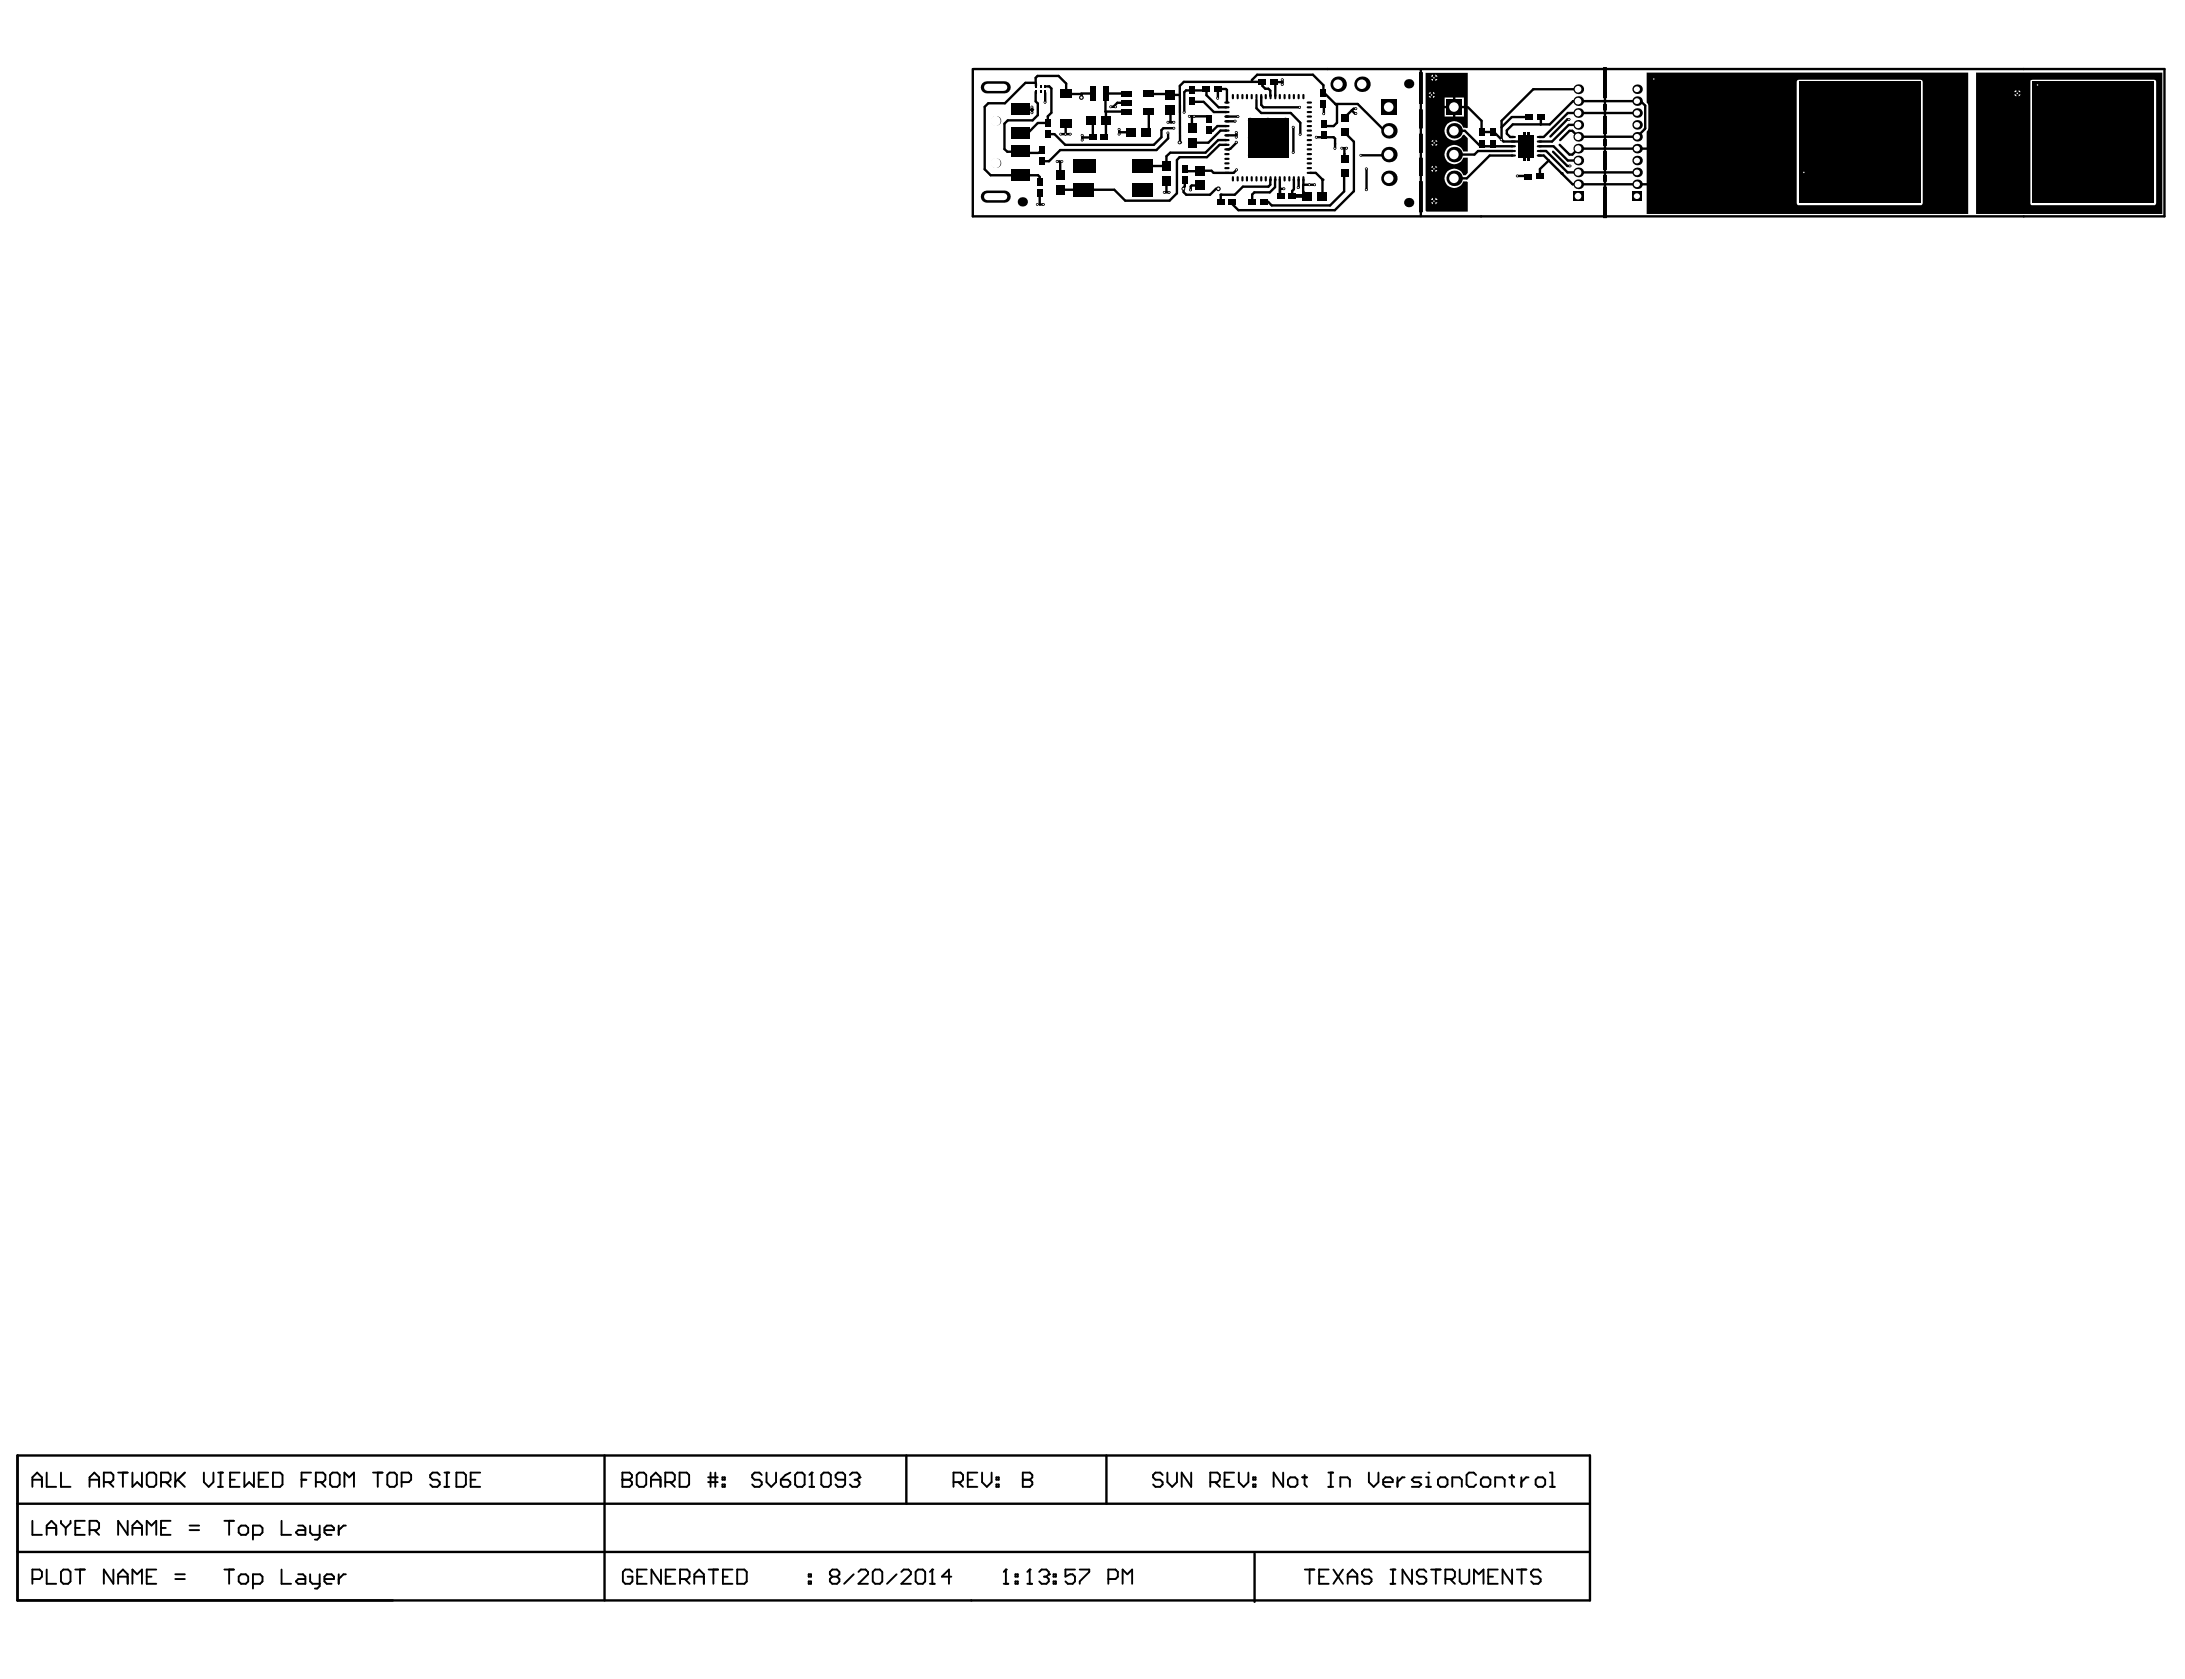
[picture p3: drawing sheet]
<svg xmlns="http://www.w3.org/2000/svg" width="271mm" height="208mm" viewBox="0 0 271 208" stroke-linecap="round" stroke-linejoin="round" font-family="sans-serif">
<g fill="none" stroke="#000" stroke-width=".12">
<path d="M176 16.7h.3v2.2h-.3zM176 13.7h.3v2.1h-.3zM176 19.6h.3v2.2h-.3zM176 9h.3v3.8h-.3zM198.9 17.3h.3v.7h-.3zM198.9 15.9h.3v.6h-.3zM198.9 13h.3v.6h-.3zM198.9 11.5h.3v.6h-.3zM198.9 18.8h.3v1.5h-.3zM198.9 14.4h.3v1.5h-.3zM198.9 8.4h.3v3.1h-.3zM176 22.6h.3v3.6h-.3z"/>
<path d="M198.9 23.2h.3v.7h-.3zM198.9 21.8h.3v.6h-.3zM198.9 20.3h.3v.7h-.3zM198.9 23.9h.3v3.1h-.3z"/>
</g>
<g fill="none" stroke="#000" stroke-width=".3">
<path d="M120.6 8.6v18.2h147.8v-18.2h-147.7M126.4 13.6h1.6M128 13.6h.1M128 13.3v.7M128.4 11.4v1.2l.3 .2v1.5l-.7 .6h-3l-.4 .4v3.2l.3 .3h1.5M128.4 10.3v.4M129.2 18.6l-.4 .4h-2.1M129.6 11.5v1.2M129.8 10.7h.3l.3 .3v3l-.5 .4v.8h-1.2l-1.3 1.3h-1M131.6 16.6h1.1M132.2 15.4l-.1 1.2M134.1 11.6h1.4"/>
<path d="M134.1 12.1v-.4h-1.8l-.1-1.3-.9-1h-2.6l-.3 .2v.7h-1.2l-2.6 2.5h-2.1l-.4 .4v7.8l.7 .7h5.9l.2 .2v.6M134.2 16.8v.6M135.3 15l.2 .2v1.8l-1.3 .1M135.5 11.6h.1M137.1 13.8h2.6M137.8 13.2h.5M138.8 16.3l1.5 .1M138.8 16v.6M139.7 11.7l-2.6-.1v5.2M139.7 12.7h-1.1l-.6 .5M142.4 13.8v2.3l-.2 .3M142.4 11.7h2.6"/>
<path d="M144.8 15.2h.8M144.8 16.5v.7l-1.4 1.4h-11.9l-1.4 1.4h-.9M145.1 13.6v1.5l.1 .1M145.1 11.8h1.2M145.6 15.9h-1.3l-.3 .2v.9l-.9 1h-11l-1.3-1.4h-.9M146.3 17.7h.1M147.5 14.4h2.2M147.6 12.6h1.6l1.3 1.3h1.5M147.8 14.4v1.3l.1 .1M151 11h1l.1 .2v1.5M151 11.2v1M152 14.4h.1"/>
<path d="M152 18h-.8l-1.5 1.5h-3.4l-.4 .3v4.2l-.9 .9h-5.5l-1.3-1.4-6.7 .1M152 17.4h-1l-1.5 1.5h-4.4l-.5 .5v1.1M152 13.3h-.9l-1.5-1.5v-.8l-.2 .2h-2.3l-.2 .2v2.5M152 15.6h-1l-.7 .6h-.4M152 16.2h-.7l-1.5 1.5h-1.9M152 14.4h1.5M153.2 15h-1.2M153.3 16.7l-1.3 .1M153.3 17.6l-.7 .9h-.5M153.3 16.4v.6M155.2 10.1v-.2l.7-.6h6.9l1.3 1.3v.9M155.8 12.4v1l.6 .6h3.7l1.1 1.2v1.5"/>
<path d="M156.2 10.1h-9.4l-.5 .6v7M156.4 12v1l.3 .3h4.5M156.5 10.2v.5l.4 .3h.4l.2 .2v.7M158.1 10.2h.9M158.1 10.2v1.7M159 9.9v.6M160.4 15.8v3.1M163.2 17h2.2l.1 .2v1.2M164.1 11.6h.1l1.4 1.3M164.2 13v1.1M165.6 12.9l.2 .2v2.1l-.4 .4h-1.3M165.6 12.9h2.8l3.3 3.3h.2l.3-.2v.4l-.2 .1"/>
<path d="M166.4 18.4h.6M166.7 18.4v.9M166.7 19.1h.1M167 16.7l.9 .9v6.1l-2.4 2.4h-11.9l-.8-.8v-.3M167.6 13.7l.4 .4h.1M167.6 13.7l-.9 .9M168.1 13.5h-.3l-.2 .2M168.8 19.3h2.9M176.2 8.7v18.1M180.3 16.2h1.3l2 1.9h4M182 13.3l1.7 1.7v1.4h1.5l1.2 1.1h1.2M187.6 18.7h-4.3l-.5 .5h-2.5"/>
<path d="M187.6 19.3h-2.9l-2.8 2.8h-1.6M187.6 17h-.3l-.5-.4v-.4l.8-.8h4.6l2.9-2.9h8.3l.6 .6v2.8l-1 1.1h-7.3l-.7-.8h-.4l-1.1 1.2M187.6 17.5h1.1M189.3 14.5h-1.8l-1.3 1.3M190.8 19.3h.6l3.6 3.5h9.4M190.9 17h.5M190.9 18.1h1.7M191 18.7h.7l2.7 2.7h1.2M191.1 14.5l-.1 .9M192 19.9l-1.1 1.1v.9M192.6 18.8l1.7 1.8h.4M192.7 18.2l1.7 1.7h1.2"/>
<path d="M193.4 18l1.2 1.2h.4l.7-.8h9M194.6 14.8h-.3l-2.1 2.1M195.6 15.5h-1.1l-2 2h-1.6M195.6 14h-1.2l-2.9 2.9M195.7 11.1h-5.6l-3.9 3.9v2.3M195.7 14h7.7M199 8.7v18M128.9 23.9v1.4h.5M131.1 20l.4 .1v1.6M141.8 20.6h2.8M144.4 23.8h.6M144.5 22.5h.1"/>
<path d="M144.6 22.4v1.4M146.9 22.3v.8l-.1 .2v.5l.3 .3h2.9l.8-.7h.3M148.8 23h-1l-.2 .1v.5M148.9 21.2h-2.1M151.4 24.1h.1M151.4 24.1v.9M153.3 21l-.3 .4h-2.5l-.3-.2h-1.4M157.5 22.3v.6l-.2 .2h-3.2l-1 1h-1.7M158.1 22.3v.9l-.6 .6h-2l-.2 .3v.6M158.7 22.3v1.8M158.7 24.2l.1 .1M159.2 23.4h-.5v.7"/>
<path d="M160.4 22.3v1.2l-.2 .2v.6M161 22.3v1M161.6 22.9v.9l.5 .5M161.6 22.3v.6h1.4M162.4 21.4h.8l.8 .9v1.8M164 22.3h.1M166.7 21.8v1.9l-1.8 1.8h-7.2l-.5-.5h-.5M169.4 20.9v2.6M188.2 21.8h1.2M193.6 21.5h.1M195.7 21.4h7.5M2.2 180.4v18h194.9v-18h-194.9v18"/>
<path d="M2.2 192.4h194.9M2.2 186.4h194.9M75 180.4v18M112.4 180.4v6M137.2 180.4v6M155.6 192.6v6"/>
</g>
<g fill="none" stroke="#000" stroke-width=".24">
<path d="M4 183.4h1.2M4 184.3v-1.2l.6-.5 .6 .5v1.2M4 188.5v1.8h1.2M4 195.7h.9l.3-.2v-.6l-.3-.3h-.9v1.7M5.8 182.6v1.7h1.2M5.8 190.3v-1.2l.6-.6 .6 .6v1.2M5.8 194.6v1.7h1.2M5.8 189.4h1.2M7.6 182.6v1.7h1.1M7.6 194.9l.3-.3h.5l.3 .3v1.1l-.3 .3h-.5l-.3-.3zM7.6 188.5v.3l.6 .6M8.2 189.4v.9"/>
<path d="M8.7 188.5v.3l-.5 .6M9.3 194.6h1.2M9.3 189.4h.6M9.9 194.6v1.7M10.5 188.5h-1.2v1.8h1.2M11.1 183.4h1.2M11.1 189.7h.9l.3-.3v-.6l-.3-.3h-.9v1.8M11.1 184.3v-1.2l.6-.5 .6 .5v1.2M11.7 189.7l.6 .6M12.9 183.7h.9l.3-.3v-.6l-.3-.2h-.9v1.7M13.5 183.7l.6 .6M14.1 194.6v1.7l-1.2-1.7v1.7"/>
<path d="M14.6 182.6h1.2M14.6 196.3v-1.1l.6-.6 .6 .6v1.1M14.6 195.5h1.2M15.2 182.6v1.7M15.8 188.5v1.8l-1.2-1.8v1.8M16.4 182.6v1.7l.6-.6 .6 .6v-1.7M16.4 190.3v-1.2l.6-.6 .6 .6v1.2M16.4 196.3v-1.7l.6 .6 .6-.6v1.7M16.4 189.4h1.2M18.2 182.8l.3-.2h.6l.3 .2v1.2l-.3 .3h-.6l-.3-.3zM18.2 195.5h.6M18.2 190.3v-1.8l.6 .6 .6-.6v1.8"/>
<path d="M19.4 194.6h-1.2v1.7h1.2M20 183.7h.9l.2-.3v-.6l-.2-.2h-.9v1.7M20 189.4h.6M20.6 183.7l.5 .6M21.1 188.5h-1.1v1.8h1.1M21.7 195.7h1.2M21.7 195.2h1.2M21.7 182.6v1.7M22 183.4l.9 .9M22.9 182.6l-1.2 1.1M23.5 189.7h1.2M23.5 189.1h1.2"/>
<path d="M25.3 182.6v1.1l.6 .6 .6-.6v-1.1M27.1 184.3h.5M27.1 182.6h.5M27.3 182.6v1.7M27.8 194.6h1.2M27.8 188.5h1.2M28.4 188.5v1.8M28.4 194.6v1.7M28.5 183.4h.6M29.6 195.5l.3-.3h.6l.3 .3v.5l-.3 .3h-.6l-.3-.3zM29.6 189.4l.3-.3h.6l.3 .3v.6l-.3 .3h-.6l-.3-.3zM29.7 182.6h-1.2v1.7h1.2"/>
<path d="M30.3 182.6v1.7l.6-.6 .6 .6v-1.7M31.4 196.3h.9l.2-.3v-.5l-.2-.3h-.9v1.7M31.4 190.3h.9l.2-.3v-.6l-.2-.3h-.9v1.8M32.1 183.4h.6M33.3 182.6h-1.2v1.7h1.2M33.8 182.6h.9l.3 .2v1.2l-.3 .3h-.9zM34.9 194.6v1.7h1.2M34.9 188.5v1.8h1.2M37 195.2h.6l.3 .3v.8h-.9l-.3-.3 .3-.3h.9M37 189.1h.6l.3 .3v.9h-.9l-.3-.3 .3-.3h.9M37.4 183.4h.6M38.5 195.2v.8l.3 .3h.8"/>
<path d="M38.5 189.1v.9l.3 .3h.8M38.6 182.6h-1.2v1.7M39.2 183.7h.9l.2-.3v-.6l-.2-.2h-.9v1.7M39.6 189.1v1.5l-.3 .3h-.3M39.6 195.2v1.4l-.3 .3h-.3M39.8 183.7l.5 .6M40.2 195.7h1.2v-.2l-.3-.3h-.6l-.3 .3v.5l.3 .3h.6M40.2 189.7h1.2v-.3l-.3-.3h-.6l-.3 .3v.6l.3 .3h.6M40.9 182.8l.3-.2h.6l.3 .2v1.2l-.3 .3h-.6l-.3-.3zM42 189.1v1.2M42 195.2v1.1M42.7 184.3v-1.7l.6 .5 .6-.5v1.7"/>
<path d="M42.9 195.2h-.3l-.6 .5M42.9 189.1h-.3l-.6 .6M46.3 182.6h1.1M46.8 182.6v1.7M48 182.8l.3-.2h.6l.3 .2v1.2l-.3 .3h-.6l-.3-.3zM49.8 183.7h.9l.3-.3v-.6l-.3-.2h-.9v1.7M54.5 182.8l-.3-.2h-.6l-.3 .2v.3l.3 .3h.6l.3 .3v.3l-.3 .3h-.6l-.3-.3M55.1 184.3h.6M55.1 182.6h.6M55.4 182.6v1.7M56.6 182.6h.9l.3 .2v1.2l-.3 .3h-.9zM58.4 183.4h.6"/>
<path d="M59.5 182.6h-1.1v1.7h1.1M77.2 183.4h.1M77.2 182.6h.9l.3 .2v.3l-.3 .3 .3 .3v.3l-.3 .3h-.9zM77.2 183.4h.9M78.4 194.9l-.3-.3h-.6l-.3 .3v1.1l.3 .3h.6l.3-.3v-.5h-.6M78.9 182.8l.3-.2h.6l.3 .2v1.2l-.3 .3h-.6l-.3-.3zM79 195.5h.6M80.2 194.6h-1.2v1.7h1.2M80.7 183.4h1.2M80.7 184.3v-1.2l.6-.5 .6 .5v1.2M82 194.6v1.7l-1.2-1.7v1.7M82.5 183.7h.9l.3-.3v-.6l-.3-.2h-.9v1.7"/>
<path d="M82.6 195.5h.5M83.1 183.7l.6 .6M83.7 194.6h-1.1v1.7h1.1M84.3 182.6h.9l.2 .2v1.2l-.2 .3h-.9zM84.3 195.7h.9l.3-.2v-.6l-.3-.3h-.9v1.7M84.9 195.7l.6 .6M86.1 195.5h1.2M86.1 196.3v-1.1l.6-.6 .6 .6v1.1M87.8 183.1h1.2M87.8 183.7h1.2M87.9 194.6h1.1M88.1 182.6v1.7"/>
<path d="M88.5 194.6v1.7M88.7 182.6v1.7M89.6 184h.3v.3h-.3zM89.6 183.1h.3v.3h-.3zM89.6 195.5h.6M90.8 194.6h-1.2v1.7h1.2M91.4 194.6h.9l.3 .3v1.1l-.3 .3h-.9zM94.5 182.8l-.3-.2h-.6l-.3 .2v.3l.3 .3h.6l.3 .3v.3l-.3 .3h-.6l-.3-.3M95 182.6v1.1l.6 .6 .6-.6v-1.1M96.8 183.4h.9l.3 .3v.3l-.3 .3h-.6l-.3-.3zM98 182.6l-.6 .2-.6 .6M98.6 182.8l.3-.2h.6l.3 .2v1.2l-.3 .3h-.6l-.3-.3z"/>
<path d="M100.3 196h.3v.3h-.3zM100.3 195.2h.3v.3h-.3zM100.4 184.3h.6M100.7 182.6h.1M100.7 182.6v1.7M100.7 182.6l-.3 .2M101.8 182.8l.3-.2h.6l.3 .2v1.2l-.3 .3h-.6l-.3-.3zM103.2 195.5l-.3-.3v-.3l.3-.3h.6l.3 .3v.3l-.3 .3M103.2 195.5l-.3 .2v.3l.3 .3h.6l.3-.3v-.3l-.3-.2M103.2 195.5h.6M104.8 183.4h-.9l-.3-.3v-.3l.3-.2h.6l.3 .2v1.2l-.3 .3h-.6l-.3-.3M105.4 182.8l.3-.2h.6l.3 .2v.3"/>
<path d="M105.9 195.2l-1.2 1.1M106 183.4h.3M106.3 183.4l.3 .3v.3l-.3 .3h-.6l-.3-.3M106.4 194.9l.3-.3h.6l.3 .3v.3l-1.2 1.1h1.2M106.6 183.1h.1M106.6 183.1l-.3 .3M108.2 194.9l.3-.3h.6l.3 .3v1.1l-.3 .3h-.6l-.3-.3zM111.2 195.2l-1.2 1.1M111.8 194.9l.3-.3h.5l.3 .3v.3l-1.1 1.1h1.1M113.5 194.9l.3-.3h.6l.3 .3v1.1l-.3 .3h-.6l-.3-.3zM115.3 196.3h.6M115.6 194.6h.1"/>
<path d="M115.6 194.6v1.7M115.6 194.6l-.3 .3M118 195.5h-1.2l.9-.9v1.7M118.2 183.7h.9l.3-.3v-.6l-.3-.2h-.9v1.7M118.8 183.7l.6 .6M120 183.4h.6M121.2 182.6h-1.2v1.7h1.2M121.8 182.6v1.1l.6 .6 .6-.6v-1.1M123.5 184h.3v.3h-.3zM123.5 183.1h.3v.3h-.3zM124.5 196.3h.5M124.7 194.6h.1"/>
<path d="M124.7 194.6v1.7M124.7 194.6l-.2 .3M125.9 196h.3v.3h-.3zM125.9 195.2h.3v.3h-.3zM126.8 183.4h.1M126.8 182.6h.9l.3 .2v.3l-.3 .3 .3 .3v.3l-.3 .3h-.9zM126.8 183.4h.9M127.4 196.3h.6M127.7 194.6h.1M127.7 194.6v1.7M127.7 194.6l-.3 .3M128.9 194.9l.3-.3h.5l.3 .3v.3"/>
<path d="M129.5 195.5h.2M129.7 195.5l.3 .2v.3l-.3 .3h-.5l-.3-.3M130 195.2h.1M130 195.2l-.3 .3M130.6 196h.3v.3h-.3zM130.6 195.2h.3v.3h-.3zM133.3 194.6h-1.2v.9l.6-.3h.3l.3 .3v.5l-.3 .3h-.6l-.3-.3M133.9 194.6h1.2v.3l-1.2 1.1v.3M137.4 195.7h.9l.3-.2v-.6l-.3-.3h-.9v1.7M139.2 196.3v-1.7l.6 .6 .6-.6v1.7M144.2 182.8l-.3-.2h-.6l-.3 .2v.3l.3 .3h.6l.3 .3v.3l-.3 .3h-.6l-.3-.3M144.8 182.6v1.1l.5 .6 .6-.6v-1.1"/>
<path d="M147.7 182.6v1.7l-1.2-1.7v1.7M150.1 183.7h.9l.3-.3v-.6l-.3-.2h-.9v1.7M150.7 183.7l.6 .6M151.8 183.4h.6M153 182.6h-1.2v1.7h1.2M153.6 182.6v1.1l.6 .6 .6-.6v-1.1M155.4 184h.3v.3h-.3zM155.4 183.1h.3v.3h-.3zM159.1 182.6v1.7l-1.2-1.7v1.7M159.7 183.4l.3-.3h.6l.3 .3v.6l-.3 .3h-.6l-.3-.3zM161.5 183.1h.6M161.8 182.8v1.2l.3 .3"/>
<path d="M161.8 194.6h1.2M162.4 194.6v1.7M163.6 195.5h.6M164.7 184.3h.6M164.7 182.6h.6M164.7 194.6h-1.1v1.7h1.1M165 182.6v1.7M165.3 194.6l1.2 1.7M166.2 184.3v-1.2h.9l.3 .3v.9M166.5 194.6l-1.2 1.7M167.1 195.5h1.2M167.1 196.3v-1.1l.6-.6 .6 .6v1.1"/>
<path d="M169.7 182.6v1.1l.6 .6 .6-.6v-1.1M170.1 194.9l-.3-.3h-.6l-.3 .3v.3l.3 .3h.6l.3 .2v.3l-.3 .3h-.6l-.3-.3M171.5 183.7h1.2v-.3l-.3-.3h-.6l-.3 .3v.6l.3 .3h.6M172.4 194.6h.6M172.4 196.3h.6M172.7 194.6v1.7M173.3 183.1v1.2M174.2 183.1h-.3l-.6 .6M175.1 194.6v1.7l-1.2-1.7v1.7M176.2 183.1h-.8l-.3 .3 .3 .3h.5l.3 .3-.3 .3h-.8M176.8 184.3h.6M176.8 183.1h.3v1.2"/>
<path d="M176.9 194.9l-.3-.3h-.6l-.3 .3v.3l.3 .3h.6l.3 .2v.3l-.3 .3h-.6l-.3-.3M177.1 182.6h.1M177.4 194.6h1.2M178 194.6v1.7M178.3 183.4l.3-.3h.6l.3 .3v.6l-.3 .3h-.6l-.3-.3zM179.2 195.7h.9l.3-.2v-.6l-.3-.3h-.9v1.7M179.8 195.7l.6 .6M180.1 184.3v-1.2h.9l.3 .3v.9M181 194.6v1.4l.3 .3h.6l.3-.3v-1.4M182.8 196.3v-1.7l.6 .6 .5-.6v1.7M183 182.8l-.3-.2h-.6l-.3 .2v1.2l.3 .3h.6l.3-.3M183.6 183.4l.3-.3h.6l.3 .3v.6l-.3 .3h-.6l-.3-.3z"/>
<path d="M184.5 195.5h.6M185.4 184.3v-1.2h.9l.3 .3v.9M185.7 194.6h-1.2v1.7h1.2M187.2 183.1h.6M187.5 182.8v1.2l.3 .3M187.5 194.6v1.7l-1.2-1.7v1.7M188.1 194.6h1.2M188.6 183.1v1.2M188.7 194.6v1.7M189.5 183.1h-.3l-.6 .6M190.4 183.4l.3-.3h.6l.3 .3v.6l-.3 .3h-.6l-.3-.3zM191 194.9l-.3-.3h-.6l-.2 .3v.3l.2 .3h.6l.3 .2v.3l-.3 .3h-.6l-.2-.3"/>
<path d="M192.2 184.3h.6M192.2 182.6h.3v1.7"/>
</g>
<g fill="#000">
<path d="M176.8 9h5.2v6.8h-.6a1.2 1.2 0 0 0-1.8-.5 1.2 1.2 0 0 0-.1 1.9 1.2 1.2 0 0 0 1.9-.5h.2l.4 .4v1.7h-.6a1.2 1.2 0 0 0-1.8-.6 1.2 1.2 0 0 0 0 1.9 1.2 1.2 0 0 0 1.8-.6h.6v1.9l-.3 .3h-.3a1.2 1.2 0 0 0-1.8-.6 1.2 1.2 0 0 0 0 2 1.2 1.2 0 0 0 1.8-.6h.5l.1 .1v3.6h-5.1l-.1-.1zM178 9.2v.3h.2zM177.5 9.3l-.1 .2h.3v-.3zM178 9.8v.2l.2-.2zM177.4 9.8l.3 .2v-.2zM177.7 11.4v.2h.2zM177.2 11.5v.1h.2v-.2zM177.7 11.9v.3l.2-.3zM177.2 11.9l.2 .3v-.3zM180.5 12.1v1h1v-1zM179.1 12.1v1h1.1v-1zM180.5 13.4v1h1v-1zM179.1 13.4v1h1.1v-1zM178 17.3v.3h.2zM177.6 17.4l-.1 .2h.2v-.3zM178 17.9v.2l.2-.2zM177.5 17.9l.2 .2v-.2zM178 20.5v.3h.2zM177.5 20.6l-.1 .2h.3v-.3zM178 21.1v.2l.2-.2zM177.4 21.1l.3 .2v-.2zM178 24.5v.3h.2zM177.5 24.6l-.1 .2h.3v-.3zM178 25.1v.2l.2-.2zM177.4 25.1l.3 .2v-.2z"/>
<path d="M204.2 9h39.9v17.5h-39.9v-10.2l.2-.4v-2.8l-.2-.4zM222.9 9.9l-.1 .2v15.1l.1 .2h15.4l.1-.2v-15.1l-.1-.2z"/>
<path d="M245 9h23.1v17.5h-23.1zM250.3 11.2v.2h.2zM249.8 11.3v.1h.2v-.2zM250.3 11.7v.2l.2-.2zM249.8 11.7l.2 .2v-.2zM251.8 9.9v15.5h15.4l.2-.2v-15.1l-.1-.2z"/>
<circle cx="159.4" cy="14.9" r=".29"/>
</g>
<path d="M160.2 24.3h1.9" fill="none" stroke="#000" stroke-width=".47"/>
<g fill="#000">
<path d="M188.8 19.5h.3v.4h-.3z" fill-rule="evenodd"/>
<path d="M188.8 16.4h.3v.4h-.3z" fill-rule="evenodd"/>
<path d="M189.4 19.5h.3v.4h-.3z" fill-rule="evenodd"/>
<path d="M189.4 16.4h.3v.4h-.3z" fill-rule="evenodd"/>
<path d="M223.1 10.1h15v15.1h-15z" fill-rule="evenodd"/>
<path d="M252 10.1h15.1v15.1h-15.1z" fill-rule="evenodd"/>
</g>
<circle cx="159.4" cy="14.9" r=".12" fill="#fff"/>
<circle cx="159.4" cy="17.1" r=".29" fill="#000"/>
<circle cx="159.4" cy="17.1" r=".12" fill="#fff"/>
<circle cx="159.4" cy="19.3" r=".29" fill="#000"/>
<circle cx="159.4" cy="19.3" r=".12" fill="#fff"/>
<circle cx="158.3" cy="17.1" r=".29" fill="#000"/>
<circle cx="158.3" cy="17.1" r=".12" fill="#fff"/>
<circle cx="157.2" cy="14.9" r=".29" fill="#000"/>
<circle cx="157.2" cy="14.9" r=".12" fill="#fff"/>
<circle cx="157.2" cy="16" r=".29" fill="#000"/>
<circle cx="157.2" cy="16" r=".12" fill="#fff"/>
<circle cx="157.2" cy="17.1" r=".29" fill="#000"/>
<circle cx="157.2" cy="17.1" r=".12" fill="#fff"/>
<circle cx="157.2" cy="18.2" r=".29" fill="#000"/>
<circle cx="157.2" cy="18.2" r=".12" fill="#fff"/>
<circle cx="157.2" cy="19.3" r=".29" fill="#000"/>
<circle cx="157.2" cy="19.3" r=".12" fill="#fff"/>
<circle cx="156.1" cy="17.1" r=".29" fill="#000"/>
<circle cx="156.1" cy="17.1" r=".12" fill="#fff"/>
<circle cx="155" cy="14.9" r=".29" fill="#000"/>
<circle cx="155" cy="14.9" r=".12" fill="#fff"/>
<circle cx="155" cy="17.1" r=".29" fill="#000"/>
<circle cx="155" cy="17.1" r=".12" fill="#fff"/>
<circle cx="155" cy="19.3" r=".29" fill="#000"/>
<circle cx="155" cy="19.3" r=".12" fill="#fff"/>
<circle cx="188.6" cy="18.1" r=".29" fill="#000"/>
<circle cx="188.6" cy="18.1" r=".12" fill="#fff"/>
<circle cx="189.9" cy="18.1" r=".29" fill="#000"/>
<circle cx="189.9" cy="18.1" r=".12" fill="#fff"/>
<circle cx="189.2" cy="19.2" r=".29" fill="#000"/>
<circle cx="189.2" cy="19.2" r=".12" fill="#fff"/>
<circle cx="189.2" cy="17" r=".29" fill="#000"/>
<circle cx="189.2" cy="17" r=".12" fill="#fff"/>
<circle cx="205.1" cy="9.8" r=".18" fill="#000"/>
<circle cx="205.1" cy="9.8" r=".09" fill="#fff"/>
<circle cx="169.4" cy="23.5" r=".18" fill="#000"/>
<circle cx="169.4" cy="23.5" r=".09" fill="#fff"/>
<circle cx="169.4" cy="20.9" r=".18" fill="#000"/>
<circle cx="169.4" cy="20.9" r=".09" fill="#fff"/>
<circle cx="223.7" cy="21.4" r=".18" fill="#000"/>
<circle cx="223.7" cy="21.4" r=".09" fill="#fff"/>
<circle cx="250.1" cy="11.6" r=".18" fill="#000"/>
<circle cx="250.1" cy="11.6" r=".09" fill="#fff"/>
<circle cx="252.6" cy="10.5" r=".18" fill="#000"/>
<circle cx="252.6" cy="10.5" r=".09" fill="#fff"/>
<circle cx="186.2" cy="17.3" r=".18" fill="#000"/>
<circle cx="186.2" cy="17.3" r=".09" fill="#fff"/>
<circle cx="165.5" cy="18.4" r=".18" fill="#000"/>
<circle cx="165.5" cy="18.4" r=".09" fill="#fff"/>
<circle cx="163.2" cy="17" r=".18" fill="#000"/>
<circle cx="163.2" cy="17" r=".09" fill="#fff"/>
<circle cx="168.7" cy="19.3" r=".18" fill="#000"/>
<circle cx="168.7" cy="19.3" r=".09" fill="#fff"/>
<circle cx="159" cy="10.5" r=".18" fill="#000"/>
<circle cx="159" cy="10.5" r=".09" fill="#fff"/>
<circle cx="159" cy="9.9" r=".18" fill="#000"/>
<circle cx="159" cy="9.9" r=".09" fill="#fff"/>
<circle cx="163" cy="22.9" r=".18" fill="#000"/>
<circle cx="163" cy="22.9" r=".09" fill="#fff"/>
<circle cx="162.4" cy="22.9" r=".18" fill="#000"/>
<circle cx="162.4" cy="22.9" r=".09" fill="#fff"/>
<circle cx="166.4" cy="18.4" r=".18" fill="#000"/>
<circle cx="166.4" cy="18.4" r=".09" fill="#fff"/>
<circle cx="167" cy="18.4" r=".18" fill="#000"/>
<circle cx="167" cy="18.4" r=".09" fill="#fff"/>
<circle cx="164.1" cy="14.1" r=".18" fill="#000"/>
<circle cx="164.1" cy="14.1" r=".09" fill="#fff"/>
<circle cx="161.1" cy="13.3" r=".18" fill="#000"/>
<circle cx="161.1" cy="13.3" r=".09" fill="#fff"/>
<circle cx="153.3" cy="21" r=".18" fill="#000"/>
<circle cx="153.3" cy="21" r=".09" fill="#fff"/>
<circle cx="153.3" cy="17.6" r=".18" fill="#000"/>
<circle cx="153.3" cy="17.6" r=".09" fill="#fff"/>
<circle cx="129.6" cy="12.7" r=".18" fill="#000"/>
<circle cx="129.6" cy="12.7" r=".09" fill="#fff"/>
<circle cx="127.9" cy="14" r=".18" fill="#000"/>
<circle cx="127.9" cy="14" r=".09" fill="#fff"/>
<circle cx="134.1" cy="12.1" r=".29" fill="#000"/>
<circle cx="134.1" cy="12.1" r=".15" fill="#fff"/>
<circle cx="153.1" cy="15" r=".18" fill="#000"/>
<circle cx="153.1" cy="15" r=".09" fill="#fff"/>
<circle cx="151.1" cy="23.4" r=".29" fill="#000"/>
<circle cx="151.1" cy="23.4" r=".15" fill="#fff"/>
<circle cx="153.3" cy="17" r=".18" fill="#000"/>
<circle cx="153.3" cy="17" r=".09" fill="#fff"/>
<circle cx="153.3" cy="16.4" r=".18" fill="#000"/>
<circle cx="153.3" cy="16.4" r=".09" fill="#fff"/>
<circle cx="159.2" cy="23.4" r=".18" fill="#000"/>
<circle cx="159.2" cy="23.4" r=".09" fill="#fff"/>
<circle cx="161" cy="23.3" r=".18" fill="#000"/>
<circle cx="161" cy="23.3" r=".09" fill="#fff"/>
<circle cx="145.6" cy="15.9" r=".18" fill="#000"/>
<circle cx="145.6" cy="15.9" r=".09" fill="#fff"/>
<circle cx="144.8" cy="16.5" r=".18" fill="#000"/>
<circle cx="144.8" cy="16.5" r=".09" fill="#fff"/>
<circle cx="146.3" cy="17.7" r=".24" fill="#000"/>
<circle cx="146.3" cy="17.7" r=".12" fill="#fff"/>
<circle cx="148.1" cy="14.4" r=".18" fill="#000"/>
<circle cx="148.1" cy="14.4" r=".09" fill="#fff"/>
<circle cx="147.5" cy="14.4" r=".18" fill="#000"/>
<circle cx="147.5" cy="14.4" r=".09" fill="#fff"/>
<circle cx="145.6" cy="15.2" r=".18" fill="#000"/>
<circle cx="145.6" cy="15.2" r=".09" fill="#fff"/>
<circle cx="144.8" cy="15.2" r=".18" fill="#000"/>
<circle cx="144.8" cy="15.2" r=".09" fill="#fff"/>
<circle cx="138.8" cy="16.6" r=".18" fill="#000"/>
<circle cx="138.8" cy="16.6" r=".09" fill="#fff"/>
<circle cx="138.8" cy="16" r=".18" fill="#000"/>
<circle cx="138.8" cy="16" r=".09" fill="#fff"/>
<circle cx="138.3" cy="13.2" r=".18" fill="#000"/>
<circle cx="138.3" cy="13.2" r=".09" fill="#fff"/>
<circle cx="137.7" cy="13.2" r=".18" fill="#000"/>
<circle cx="137.7" cy="13.2" r=".09" fill="#fff"/>
<circle cx="134.2" cy="17.4" r=".18" fill="#000"/>
<circle cx="134.2" cy="17.4" r=".09" fill="#fff"/>
<circle cx="134.2" cy="16.8" r=".18" fill="#000"/>
<circle cx="134.2" cy="16.8" r=".09" fill="#fff"/>
<circle cx="132.1" cy="16.6" r=".18" fill="#000"/>
<circle cx="132.1" cy="16.6" r=".09" fill="#fff"/>
<circle cx="132.7" cy="16.6" r=".18" fill="#000"/>
<circle cx="132.7" cy="16.6" r=".09" fill="#fff"/>
<circle cx="131.5" cy="16.6" r=".18" fill="#000"/>
<circle cx="131.5" cy="16.6" r=".09" fill="#fff"/>
<circle cx="128.6" cy="25.3" r=".18" fill="#000"/>
<circle cx="128.6" cy="25.3" r=".09" fill="#fff"/>
<circle cx="129.4" cy="25.3" r=".18" fill="#000"/>
<circle cx="129.4" cy="25.3" r=".09" fill="#fff"/>
<circle cx="131.7" cy="20" r=".18" fill="#000"/>
<circle cx="131.7" cy="20" r=".09" fill="#fff"/>
<circle cx="127.9" cy="13.3" r=".18" fill="#000"/>
<circle cx="127.9" cy="13.3" r=".09" fill="#fff"/>
<circle cx="131.1" cy="20" r=".18" fill="#000"/>
<circle cx="131.1" cy="20" r=".09" fill="#fff"/>
<circle cx="146.7" cy="23.4" r=".24" fill="#000"/>
<circle cx="146.7" cy="23.4" r=".12" fill="#fff"/>
<circle cx="144.4" cy="23.8" r=".18" fill="#000"/>
<circle cx="144.4" cy="23.8" r=".09" fill="#fff"/>
<circle cx="147.6" cy="23.6" r=".18" fill="#000"/>
<circle cx="147.6" cy="23.6" r=".09" fill="#fff"/>
<circle cx="145" cy="23.8" r=".18" fill="#000"/>
<circle cx="145" cy="23.8" r=".09" fill="#fff"/>
<circle cx="160.3" cy="15.8" r=".18" fill="#000"/>
<circle cx="160.3" cy="15.8" r=".09" fill="#fff"/>
<circle cx="160.3" cy="18.9" r=".18" fill="#000"/>
<circle cx="160.3" cy="18.9" r=".09" fill="#fff"/>
<circle cx="168.1" cy="14.1" r=".18" fill="#000"/>
<circle cx="168.1" cy="14.1" r=".09" fill="#fff"/>
<circle cx="168.1" cy="13.5" r=".18" fill="#000"/>
<circle cx="168.1" cy="13.5" r=".09" fill="#fff"/>
<circle cx="177.8" cy="9.6" r=".18" fill="#000"/>
<circle cx="177.8" cy="9.6" r=".09" fill="#fff"/>
<circle cx="177.5" cy="11.8" r=".18" fill="#000"/>
<circle cx="177.5" cy="11.8" r=".09" fill="#fff"/>
<circle cx="177.8" cy="17.7" r=".18" fill="#000"/>
<circle cx="177.8" cy="17.7" r=".09" fill="#fff"/>
<circle cx="177.8" cy="20.9" r=".18" fill="#000"/>
<circle cx="177.8" cy="20.9" r=".09" fill="#fff"/>
<circle cx="177.8" cy="24.9" r=".18" fill="#000"/>
<circle cx="177.8" cy="24.9" r=".09" fill="#fff"/>
<circle cx="161.2" cy="16.7" r=".18" fill="#000"/>
<circle cx="161.2" cy="16.7" r=".09" fill="#fff"/>
<circle cx="188.1" cy="21.8" r=".18" fill="#000"/>
<circle cx="188.1" cy="21.8" r=".09" fill="#fff"/>
<circle cx="194.7" cy="20.6" r=".18" fill="#000"/>
<circle cx="194.7" cy="20.6" r=".09" fill="#fff"/>
<circle cx="194.6" cy="14.8" r=".18" fill="#000"/>
<circle cx="194.6" cy="14.8" r=".09" fill="#fff"/>
<circle cx="151" cy="12.2" r=".18" fill="#000"/>
<circle cx="151" cy="12.2" r=".09" fill="#fff"/>
<circle cx="146.8" cy="13.9" r=".18" fill="#000"/>
<circle cx="146.8" cy="13.9" r=".09" fill="#fff"/>
<circle cx="153.5" cy="14.4" r=".18" fill="#000"/>
<circle cx="153.5" cy="14.4" r=".09" fill="#fff"/>
<circle cx="123.5" cy="20.2" r=".58" fill="#000"/>
<circle cx="123.4" cy="20.2" r=".63" fill="#fff"/>
<circle cx="123.5" cy="15" r=".58" fill="#000"/>
<circle cx="123.4" cy="15" r=".63" fill="#fff"/>
<path d="M171.3 12.3h1.9v1.9h-1.9z" fill-rule="evenodd" fill="#000"/>
<circle cx="172.2" cy="13.3" r=".59" fill="#fff"/>
<circle cx="195.7" cy="22.8" r=".61" fill="#000"/>
<circle cx="195.7" cy="22.8" r=".41" fill="#fff"/>
<circle cx="195.7" cy="18.4" r=".61" fill="#000"/>
<circle cx="195.7" cy="18.4" r=".41" fill="#fff"/>
<circle cx="195.7" cy="15.5" r=".61" fill="#000"/>
<circle cx="195.7" cy="15.5" r=".41" fill="#fff"/>
<circle cx="195.7" cy="11.1" r=".61" fill="#000"/>
<circle cx="195.7" cy="11.1" r=".41" fill="#fff"/>
<circle cx="203" cy="22.8" r=".59" fill="#000"/>
<circle cx="203" cy="22.8" r=".37" fill="#fff"/>
<circle cx="203" cy="18.4" r=".59" fill="#000"/>
<circle cx="203" cy="18.4" r=".37" fill="#fff"/>
<circle cx="203" cy="15.5" r=".59" fill="#000"/>
<circle cx="203" cy="15.5" r=".37" fill="#fff"/>
<circle cx="203" cy="11.1" r=".59" fill="#000"/>
<circle cx="203" cy="11.1" r=".37" fill="#fff"/>
<circle cx="172.2" cy="22.1" r=".96" fill="#000"/>
<circle cx="172.2" cy="22.1" r=".59" fill="#fff"/>
<circle cx="172.2" cy="16.2" r=".96" fill="#000"/>
<circle cx="172.2" cy="16.2" r=".59" fill="#fff"/>
<circle cx="172.2" cy="19.2" r=".96" fill="#000"/>
<circle cx="172.2" cy="19.2" r=".59" fill="#fff"/>
<circle cx="195.7" cy="21.4" r=".61" fill="#000"/>
<circle cx="195.7" cy="21.4" r=".41" fill="#fff"/>
<path d="M195.1 23.7h1.2v1.2h-1.2z" fill-rule="evenodd" fill="#000"/>
<circle cx="195.7" cy="24.3" r=".41" fill="#fff"/>
<circle cx="195.7" cy="12.5" r=".61" fill="#000"/>
<circle cx="195.7" cy="12.5" r=".41" fill="#fff"/>
<circle cx="195.7" cy="14" r=".61" fill="#000"/>
<circle cx="195.7" cy="14" r=".41" fill="#fff"/>
<circle cx="195.7" cy="17" r=".61" fill="#000"/>
<circle cx="195.7" cy="17" r=".41" fill="#fff"/>
<path d="M202.4 23.7h1.2v1.2h-1.2z" fill-rule="evenodd" fill="#000"/>
<circle cx="203" cy="24.3" r=".37" fill="#fff"/>
<circle cx="203" cy="21.4" r=".59" fill="#000"/>
<circle cx="203" cy="21.4" r=".37" fill="#fff"/>
<circle cx="203" cy="17" r=".59" fill="#000"/>
<circle cx="203" cy="17" r=".37" fill="#fff"/>
<circle cx="203" cy="14" r=".59" fill="#000"/>
<circle cx="203" cy="14" r=".37" fill="#fff"/>
<circle cx="203" cy="12.5" r=".59" fill="#000"/>
<circle cx="203" cy="12.5" r=".37" fill="#fff"/>
<circle cx="168.9" cy="10.4" r=".96" fill="#000"/>
<circle cx="168.9" cy="10.4" r=".59" fill="#fff"/>
<circle cx="165.9" cy="10.4" r=".96" fill="#000"/>
<circle cx="165.9" cy="10.4" r=".59" fill="#fff"/>
<circle cx="195.7" cy="19.9" r=".61" fill="#000"/>
<circle cx="195.7" cy="19.9" r=".41" fill="#fff"/>
<circle cx="203" cy="19.9" r=".59" fill="#000"/>
<circle cx="203" cy="19.9" r=".37" fill="#fff"/>
<path d="M122.4 10.8h2.2" fill="none" stroke="#000" stroke-width="1.5"/>
<path d="M122.5 10.8h2" fill="none" stroke="#fff" stroke-width=".89"/>
<path d="M179.4 12.3h1.9v1.9h-1.9z" fill-rule="evenodd" fill="#000"/>
<circle cx="180.3" cy="13.3" r=".59" fill="#fff"/>
<path d="M122.4 24.4h2.2" fill="none" stroke="#000" stroke-width="1.5"/>
<path d="M122.5 24.4h2" fill="none" stroke="#fff" stroke-width=".89"/>
<circle cx="180.3" cy="22.1" r=".96" fill="#000"/>
<circle cx="180.3" cy="22.1" r=".59" fill="#fff"/>
<circle cx="180.3" cy="16.2" r=".96" fill="#000"/>
<circle cx="180.3" cy="16.2" r=".59" fill="#fff"/>
<circle cx="180.3" cy="19.2" r=".96" fill="#000"/>
<circle cx="180.3" cy="19.2" r=".59" fill="#fff"/>
<g fill="#000">
<path d="M125.3 12.8h2.4v1.4h-2.4z" fill-rule="evenodd"/>
<path d="M125.3 18h2.4v1.4h-2.4z" fill-rule="evenodd"/>
<path d="M125.3 15.7h2.4v1.4h-2.4z" fill-rule="evenodd"/>
<path d="M128.3 11.2h.3v.4h-.3z" fill-rule="evenodd"/>
<path d="M128.3 10.5h.3v.4h-.3z" fill-rule="evenodd"/>
<path d="M128.9 11.2h.3v.4h-.3z" fill-rule="evenodd"/>
<path d="M128.9 10.5h.3v.4h-.3z" fill-rule="evenodd"/>
<path d="M128.8 18.1h.7v.9h-.7z" fill-rule="evenodd"/>
<path d="M129.5 11.2h.2v.4h-.2z" fill-rule="evenodd"/>
<path d="M129.5 10.5h.2v.4h-.2z" fill-rule="evenodd"/>
<path d="M129.6 14.8h.7v.9h-.7z" fill-rule="evenodd"/>
<path d="M129.6 16.2h.7v.9h-.7z" fill-rule="evenodd"/>
<path d="M131.5 14.8h1.4v1.1h-1.4z" fill-rule="evenodd"/>
<path d="M131.5 11.1h1.4v1h-1.4z" fill-rule="evenodd"/>
<path d="M135.2 10.7h.7v1.8h-.7z" fill-rule="evenodd"/>
<path d="M134.7 14.4h1.2v1.1h-1.2z" fill-rule="evenodd"/>
<path d="M133.1 19.8h2.8v1.6h-2.8z" fill-rule="evenodd"/>
<path d="M135 16.7h1v.7h-1z" fill-rule="evenodd"/>
<path d="M136.7 10.7h.8v1.8h-.8z" fill-rule="evenodd"/>
<path d="M136.5 16.7h.9v.7h-.9z" fill-rule="evenodd"/>
<path d="M136.5 14.4h1.2v1.1h-1.2z" fill-rule="evenodd"/>
<path d="M139 12.4h1.3v.7h-1.3z" fill-rule="evenodd"/>
<path d="M139 11.3h1.3v.7h-1.3z" fill-rule="evenodd"/>
<path d="M139.1 13.5h1.2v.7h-1.2z" fill-rule="evenodd"/>
<path d="M139.7 15.9h1.2v1.1h-1.2z" fill-rule="evenodd"/>
<path d="M141.8 11.3h1.3v.7h-1.3z" fill-rule="evenodd"/>
<path d="M141.8 13.4h1.3v.8h-1.3z" fill-rule="evenodd"/>
<path d="M141.6 15.9h1.1v1.1h-1.1z" fill-rule="evenodd"/>
<path d="M140.4 19.8h2.6v1.6h-2.6z" fill-rule="evenodd"/>
<path d="M144.6 13h1.1v1.2h-1.1z" fill-rule="evenodd"/>
<path d="M144.6 11.2h1.1v1.1h-1.1z" fill-rule="evenodd"/>
<path d="M147.4 17.1h1.1v1.2h-1.1z" fill-rule="evenodd"/>
<path d="M147.4 15.2h1.1v1.2h-1.1z" fill-rule="evenodd"/>
<path d="M147.4 10.7h.7v.9h-.7z" fill-rule="evenodd"/>
<path d="M147.4 12.1h.7v.9h-.7z" fill-rule="evenodd"/>
<path d="M149.1 10.7h1v.7h-1z" fill-rule="evenodd"/>
<path d="M149.5 15.7h.7v.9h-.7z" fill-rule="evenodd"/>
<path d="M149.5 14.2h.7v1h-.7z" fill-rule="evenodd"/>
<path d="M150.5 10.7h1v.7h-1z" fill-rule="evenodd"/>
<path d="M154.8 14.6h4.9v4.9h-4.9z" fill-rule="evenodd"/>
<path d="M156.1 9.8h.9v.7h-.9z" fill-rule="evenodd"/>
<path d="M157.5 9.8h.9v.7h-.9z" fill-rule="evenodd"/>
<path d="M163.7 12.5h.8v.9h-.8z" fill-rule="evenodd"/>
<path d="M163.7 11h.8v.9h-.8z" fill-rule="evenodd"/>
<path d="M163.8 14.9h.7v.9h-.7z" fill-rule="evenodd"/>
<path d="M163.8 16.3h.7v.9h-.7z" fill-rule="evenodd"/>
<path d="M166.3 15.9h.9v.9h-.9z" fill-rule="evenodd"/>
<path d="M166.3 14.2h.9v.9h-.9z" fill-rule="evenodd"/>
<path d="M183.4 17.3h.7v.9h-.7z" fill-rule="evenodd"/>
<path d="M183.4 15.9h.7v.9h-.7z" fill-rule="evenodd"/>
<path d="M184.8 17.3h.7v.9h-.7z" fill-rule="evenodd"/>
<path d="M184.8 15.9h.7v.9h-.7z" fill-rule="evenodd"/>
<path d="M189.2 14.2h.9v.7h-.9z" fill-rule="evenodd"/>
<path d="M188.3 16.7h1.9v2.8h-1.9z" fill-rule="evenodd"/>
<path d="M190.6 14.2h.9v.7h-.9z" fill-rule="evenodd"/>
<path d="M125.3 21h2.4v1.3h-2.4z" fill-rule="evenodd"/>
<path d="M128.6 22h.7v1h-.7z" fill-rule="evenodd"/>
<path d="M128.6 23.4h.7v1h-.7z" fill-rule="evenodd"/>
<path d="M128.8 19.5h.7v1h-.7z" fill-rule="evenodd"/>
<path d="M130.9 21.1h1.1v1.2h-1.1z" fill-rule="evenodd"/>
<path d="M130.9 23h1.1v1.1h-1.1z" fill-rule="evenodd"/>
<path d="M133.1 22.7h2.5v1.6h-2.5z" fill-rule="evenodd"/>
<path d="M140.4 22.7h2.6v1.6h-2.6z" fill-rule="evenodd"/>
<path d="M144.1 21.8h1.1v1.2h-1.1z" fill-rule="evenodd"/>
<path d="M144.1 20h1.1v1.1h-1.1z" fill-rule="evenodd"/>
<path d="M146.6 21.9h.7v.9h-.7z" fill-rule="evenodd"/>
<path d="M146.6 20.5h.7v.9h-.7z" fill-rule="evenodd"/>
<path d="M148.3 22.4h1.1v1.2h-1.1z" fill-rule="evenodd"/>
<path d="M148.3 20.6h1.1v1.2h-1.1z" fill-rule="evenodd"/>
<path d="M150.9 24.7h.9v.6h-.9z" fill-rule="evenodd"/>
<path d="M152.3 24.7h1v.7h-1z" fill-rule="evenodd"/>
<path d="M154.8 24.7h.9v.7h-.9z" fill-rule="evenodd"/>
<path d="M156.2 24.7h1v.7h-1z" fill-rule="evenodd"/>
<path d="M158.3 23.9h1v.7h-1z" fill-rule="evenodd"/>
<path d="M159.8 24h.9v.6h-.9z" fill-rule="evenodd"/>
<path d="M161.5 23.8h1.2v1h-1.2z" fill-rule="evenodd"/>
<path d="M163.4 23.8h1.2v1h-1.2z" fill-rule="evenodd"/>
<path d="M166.3 20.9h.9v1h-.9z" fill-rule="evenodd"/>
<path d="M166.3 19.2h.9v.9h-.9z" fill-rule="evenodd"/>
<path d="M189.1 21.5h.9v.7h-.9z" fill-rule="evenodd"/>
<path d="M190.5 21.5h.9v.7h-.9z" fill-rule="evenodd"/>
</g>
<g fill="none" stroke="#000" stroke-width=".27">
<path d="M151.9 19.7h.4M151.9 17.4h.4M151.9 18h.4M151.9 18.5h.4M151.9 15h.4M151.9 15.6h.4M151.9 16.2h.4M151.9 12.7h.4M151.9 13.3h.4M151.9 13.9h.4M151.9 14.4h.4M151.9 16.8h.4"/>
<path d="M151.9 19.1h.4M152.9 11.8v.4M153.5 11.8v.4M154.1 11.8v.4M154.6 11.8v.4M155.2 11.8v.4M155.8 11.8v.4M156.4 11.8v.4M157 11.8v.4M157.5 11.8v.4M158.1 11.8v.4M158.7 11.8v.4"/>
<path d="M159.3 11.8v.4M159.9 11.8v.4M160.4 11.8v.4M161 11.8v.4M161.6 11.8v.4M162.1 19.7h.5M162.1 17.4h.5M162.1 18h.5M162.1 18.5h.5M162.1 15h.5M162.1 15.6h.5M162.1 16.2h.5"/>
<path d="M162.1 12.7h.5M162.1 13.3h.5M162.1 13.9h.5M162.1 14.4h.5M162.1 16.8h.5M162.1 19.1h.5M187.4 18.7h.4M187.4 18.1h.4M187.4 17.5h.4M187.4 19.3h.4M187.4 17h.4M190.7 18.7h.4"/>
<path d="M190.7 18.1h.4M190.7 17.5h.4M190.7 19.3h.4M190.7 17h.4M151.9 20.3h.4M151.9 20.8h.4M151.9 21.4h.4M152.9 22v.4M153.5 22v.4M154.1 22v.4M154.6 22v.4M155.2 22v.4"/>
<path d="M155.8 22v.4M156.4 22v.4M157 22v.4M157.5 22v.4M158.1 22v.4M158.7 22v.4M159.3 22v.4M159.9 22v.4M160.4 22v.4M161 22v.4M161.6 22v.4M162.1 20.3h.5"/>
<path d="M162.1 20.8h.5M162.1 21.4h.5"/>
</g>
<g fill="#000">
<circle cx="174.7" cy="10.4" r=".58"/>
<circle cx="126.8" cy="25" r=".58"/>
<circle cx="174.7" cy="25.1" r=".58"/>
</g>
</svg>
